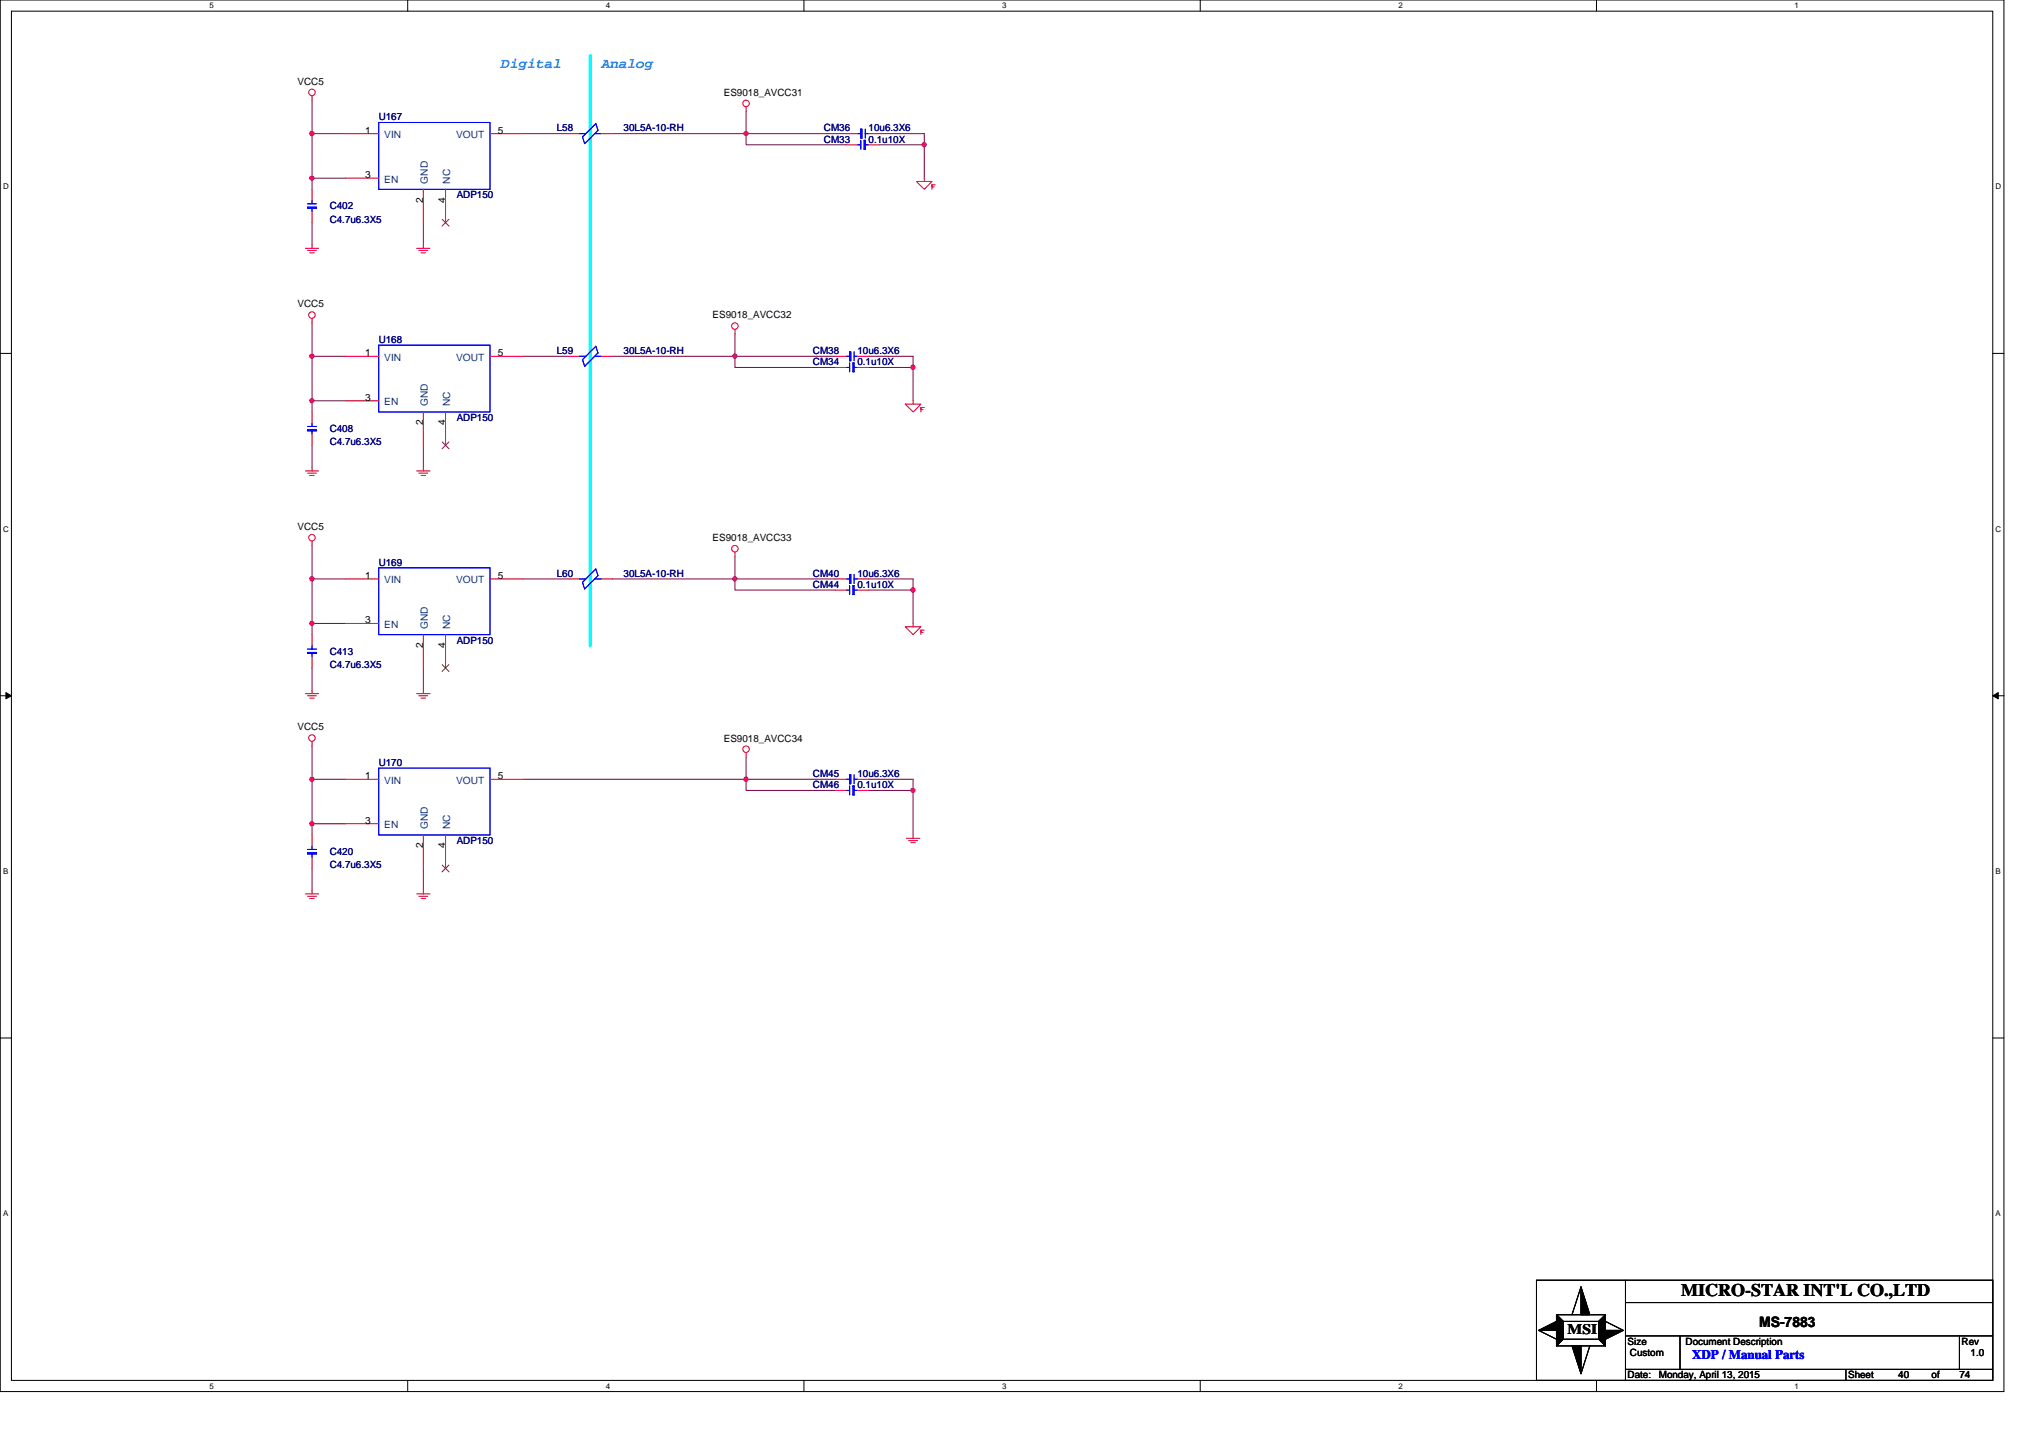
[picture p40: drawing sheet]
<svg xmlns="http://www.w3.org/2000/svg" width="297mm" height="210mm" viewBox="0 0 297 210" stroke-linecap="round" stroke-linejoin="round" font-family="sans-serif">
<defs><g id="words">
<text font-size="2.6" x="245.5" y="189.3">MICRO-STAR INT'L CO.,LTD</text>
<g font-size="2.1" fill="#0080ff">
<text x="73.2" y="9.9">Digital</text>
<text x="87.8" y="9.9">Analog</text>
</g>
<g font-size="2.1">
<text x="228.9" y="194.9">MSI</text>
<text x="256.9" y="193.8">MS-7883</text>
</g>
<text font-size="1.9" fill="#00f" x="247.1" y="198.5">XDP / Manual Parts</text>
<g font-size="1.5">
<text x="43.5" y="12.4">VCC5</text>
<text x="105.7" y="14">ES9018_AVCC31</text>
<text x="53.3" y="19.5">1</text>
<text x="72.7" y="19.5">5</text>
<text x="53.3" y="26">3</text>
<text x="61.8" y="29.6" transform="rotate(-90 61.8 29.6)">2</text>
<text x="65" y="29.6" transform="rotate(-90 65 29.6)">4</text>
<text x="43.5" y="44.9">VCC5</text>
<text x="104.1" y="46.5">ES9018_AVCC32</text>
<text x="53.3" y="52">1</text>
<text x="72.7" y="52">5</text>
<text x="53.3" y="58.5">3</text>
<text x="61.8" y="62.1" transform="rotate(-90 61.8 62.1)">2</text>
<text x="65" y="62.1" transform="rotate(-90 65 62.1)">4</text>
<text x="43.5" y="77.4">VCC5</text>
<text x="104.1" y="79">ES9018_AVCC33</text>
<text x="53.3" y="84.5">1</text>
<text x="72.7" y="84.5">5</text>
<text x="53.3" y="91">3</text>
<text x="61.8" y="94.6" transform="rotate(-90 61.8 94.6)">2</text>
<text x="65" y="94.6" transform="rotate(-90 65 94.6)">4</text>
<text x="43.5" y="106.7">VCC5</text>
<text x="53.3" y="113.8">1</text>
<text x="72.7" y="113.8">5</text>
<text x="105.7" y="108.3">ES9018_AVCC34</text>
<text x="53.3" y="120.3">3</text>
<text x="61.8" y="123.9" transform="rotate(-90 61.8 123.9)">2</text>
<text x="65" y="123.9" transform="rotate(-90 65 123.9)">4</text>
<text x="237.7" y="196.4">Size</text>
<text x="246.2" y="196.4">Document Description</text>
<text x="286.5" y="196.4">Rev</text>
<text x="237.7" y="201.3">Date:</text>
<text x="238" y="198">Custom</text>
<text x="242.2" y="201.3">Monday, April 13, 2015</text>
<text x="269.9" y="201.3">Sheet</text>
<text x="277.2" y="201.3">40</text>
<text x="282.1" y="201.3">of</text>
<text x="286.1" y="201.3">74</text>
<text x="287.8" y="198">1.0</text>
</g>
<g font-size="1.5" fill="#000080">
<text x="55.3" y="17.6">U167</text>
<text x="81.3" y="19.2">L58</text>
<text x="91.1" y="19.2">30L5A-10-RH</text>
<text x="120.3" y="19.2">CM36</text>
<text x="120.3" y="20.8">CM33</text>
<text x="126.8" y="19.2">10u6.3X6</text>
<text x="126.8" y="20.8">0.1u10X</text>
<text x="66.7" y="29">ADP150</text>
<text x="48.2" y="30.6">C402</text>
<text x="48.2" y="32.5">C4.7u6.3X5</text>
<text x="55.3" y="50.1">U168</text>
<text x="81.3" y="51.7">L59</text>
<text x="91.1" y="51.7">30L5A-10-RH</text>
<text x="118.7" y="51.7">CM38</text>
<text x="118.7" y="53.3">CM34</text>
<text x="125.2" y="51.7">10u6.3X6</text>
<text x="125.2" y="53.3">0.1u10X</text>
<text x="48.2" y="63.1">C408</text>
<text x="48.2" y="65">C4.7u6.3X5</text>
<text x="66.7" y="61.5">ADP150</text>
<text x="55.3" y="82.6">U169</text>
<text x="81.3" y="84.2">L60</text>
<text x="91.1" y="84.2">30L5A-10-RH</text>
<text x="118.7" y="84.2">CM40</text>
<text x="118.7" y="85.9">CM44</text>
<text x="125.2" y="84.2">10u6.3X6</text>
<text x="125.2" y="85.9">0.1u10X</text>
<text x="48.2" y="95.6">C413</text>
<text x="66.7" y="94">ADP150</text>
<text x="48.2" y="97.6">C4.7u6.3X5</text>
<text x="55.3" y="111.9">U170</text>
<text x="118.7" y="113.5">CM45</text>
<text x="125.2" y="113.5">10u6.3X6</text>
<text x="118.7" y="115.1">CM46</text>
<text x="125.2" y="115.1">0.1u10X</text>
<text x="48.2" y="124.9">C420</text>
<text x="66.7" y="123.2">ADP150</text>
<text x="48.2" y="126.8">C4.7u6.3X5</text>
</g>
<g font-size="1.5" fill="#004080">
<text x="56.1" y="20.2">VIN</text>
<text x="66.6" y="20.2">VOUT</text>
<text x="56.1" y="26.7">EN</text>
<text x="62.5" y="26.8" transform="rotate(-90 62.5 26.8)">GND</text>
<text x="65.7" y="26.8" transform="rotate(-90 65.7 26.8)">NC</text>
<text x="56.1" y="52.7">VIN</text>
<text x="66.6" y="52.7">VOUT</text>
<text x="56.1" y="59.2">EN</text>
<text x="62.5" y="59.4" transform="rotate(-90 62.5 59.4)">GND</text>
<text x="65.7" y="59.4" transform="rotate(-90 65.7 59.4)">NC</text>
<text x="56.1" y="85.2">VIN</text>
<text x="66.6" y="85.2">VOUT</text>
<text x="56.1" y="91.7">EN</text>
<text x="62.5" y="91.9" transform="rotate(-90 62.5 91.9)">GND</text>
<text x="65.7" y="91.9" transform="rotate(-90 65.7 91.9)">NC</text>
<text x="56.1" y="114.4">VIN</text>
<text x="66.6" y="114.4">VOUT</text>
<text x="56.1" y="120.9">EN</text>
<text x="62.5" y="121.1" transform="rotate(-90 62.5 121.1)">GND</text>
<text x="65.7" y="121.1" transform="rotate(-90 65.7 121.1)">NC</text>
</g>
<g font-size="1.2">
<text x="30.6" y="1.2">5</text>
<text x="88.5" y="1.2">4</text>
<text x="146.3" y="1.2">3</text>
<text x="204.2" y="1.2">2</text>
<text x="262.1" y="1.2">1</text>
<text x=".5" y="27.6">D</text>
<text x="291.4" y="27.6">D</text>
<text x=".5" y="77.6">C</text>
<text x="291.4" y="77.6">C</text>
<text x=".5" y="127.6">B</text>
<text x="291.4" y="127.6">B</text>
<text x=".5" y="177.6">A</text>
<text x="291.4" y="177.6">A</text>
<text x="30.6" y="202.8">5</text>
<text x="88.5" y="202.8">4</text>
<text x="146.3" y="202.8">3</text>
<text x="204.2" y="202.8">2</text>
<text x="262.1" y="202.8">1</text>
</g>
</g></defs>
<path d="M0 0h292.6v203.2h-292.6zM1.7 1.6h289.3v200h-289.3z" fill="none" stroke="#000" stroke-width=".15"/>
<g fill="#fff">
<path d="M30.6 .2h.6v1.3h-.6z"/>
<path d="M30.6 201.8h.6v1.3h-.6z"/>
</g>
<path d="M59.5 0v1.6M59.5 201.6v1.6" fill="none" stroke="#000" stroke-width=".15"/>
<g fill="#fff">
<path d="M88.5 .2h.6v1.3h-.6z"/>
<path d="M88.5 201.8h.6v1.3h-.6z"/>
</g>
<path d="M117.4 0v1.6M117.4 201.6v1.6" fill="none" stroke="#000" stroke-width=".15"/>
<g fill="#fff">
<path d="M146.3 .2h.7v1.3h-.7z"/>
<path d="M146.3 201.8h.7v1.3h-.7z"/>
</g>
<path d="M175.3 0v1.6M175.3 201.6v1.6" fill="none" stroke="#000" stroke-width=".15"/>
<g fill="#fff">
<path d="M204.2 .2h.6v1.3h-.6z"/>
<path d="M204.2 201.8h.6v1.3h-.6z"/>
</g>
<path d="M233.1 0v1.6M233.1 201.6v1.6" fill="none" stroke="#000" stroke-width=".15"/>
<g fill="#fff">
<path d="M262.1 .2h.6v1.3h-.6z"/>
<path d="M262.1 201.8h.6v1.3h-.6z"/>
<path d="M.5 26.6h.8v1.3h-.8z"/>
<path d="M291.4 26.6h.9v1.3h-.9z"/>
<path d="M.5 76.6h.8v1.3h-.8z"/>
<path d="M291.4 76.6h.9v1.3h-.9z"/>
</g>
<path d="M0 51.6h1.7M291 51.6h1.6" fill="none" stroke="#000" stroke-width=".15"/>
<g fill="#fff">
<path d="M.5 126.6h.7v1.3h-.7z"/>
<path d="M291.4 126.6h.8v1.3h-.8z"/>
</g>
<path d="M0 101.6h1.7M291 101.6h1.6" fill="none" stroke="#000" stroke-width=".15"/>
<path d="M.9 101.1l.8 .5-.8 .4zM291 101.6l.8-.5v.9z" fill="#000" stroke="#000" stroke-width=".15"/>
<g fill="#fff">
<path d="M.5 176.6h.7v1.2h-.7z"/>
<path d="M291.4 176.6h.8v1.2h-.8z"/>
</g>
<g fill="none" stroke="#000" stroke-width=".15">
<path d="M0 151.6h1.7M291 151.6h1.6M224.4 186.9h66.6v14.7h-66.6zM224.7 194.3l2.6 1.3M227.3 192h7.2v4.5h-7.2zM227.3 192l1 1M228.3 193h5.2v2.6h-5.2zM228.3 195.6l-1 .9M230.9 187.9l-1.3 4.1M232.2 196.5l-1.3 4.1M233.5 195.6l1 .9M234.5 193l2.6 1.3"/>
<path d="M234.5 192l-1 1M237.4 190.2h53.6M237.4 186.9v14.7M237.4 200h53.6M237.4 195.1h53.6M245.3 195.1v4.9M269.6 200v1.6M286.1 195.1v4.9"/>
</g>
<g fill="none" stroke="#800040" stroke-width=".15">
<path d="M45.6 19.5h4.8M45.6 19.5v6.5h4.8M45.6 14.6v4.9M76.5 19.5h6.4M89.4 19.5h19.6M109 19.5h14.6M109 19.5v1.6h14.6M109 16.3v3.2M128.5 19.5h6.5v1.6M45.6 26v1.6M45.6 32.5v3.3M61.8 32.5v3.3"/>
<path d="M128.5 21.1h6.5v4.9M45.6 52v6.5h4.8M45.6 52h4.8M45.6 47.1v4.9M45.6 58.5v1.7M76.5 52h6.4M89.4 52h17.9M107.3 52h14.7M107.3 52v1.7h14.7M107.3 48.8v3.2M126.8 53.7h6.5M126.8 52h6.5v1.7"/>
<path d="M133.3 53.7v4.8M45.6 65v3.3M45.6 79.7v4.8M61.8 65v3.3M45.6 84.5v6.5h4.8M45.6 84.5h4.8M45.6 97.5v3.3M45.6 91v1.7M61.8 97.5v3.3M76.5 84.5h6.4M89.4 84.5h17.9M107.3 84.5h14.7"/>
<path d="M107.3 84.5v1.7h14.7M107.3 81.3v3.2M126.8 86.2h6.5M126.8 84.5h6.5v1.7M133.3 86.2v4.8M45.6 113.8v6.5h4.8M45.6 113.8h4.8M45.6 108.9v4.9M76.5 113.8h32.5M109 113.8h13M109 113.8v1.6h13M109 110.6v3.2"/>
<path d="M126.8 115.4h6.5M126.8 113.8h6.5v1.6M133.3 115.4v6.5M45.6 126.8v3.2M45.6 120.3v1.6M61.8 126.8v3.2"/>
</g>
<g fill="#f0f" stroke="#f0f" stroke-width=".15">
<circle cx="108.9" cy="19.5" r=".32"/>
<circle cx="135" cy="21.1" r=".32"/>
<circle cx="45.5" cy="19.5" r=".32"/>
<circle cx="45.6" cy="26" r=".31"/>
<circle cx="45.5" cy="52" r=".32"/>
<circle cx="133.3" cy="53.6" r=".32"/>
<circle cx="45.6" cy="58.5" r=".31"/>
<circle cx="107.3" cy="52" r=".32"/>
<circle cx="107.3" cy="84.5" r=".32"/>
<circle cx="45.5" cy="84.5" r=".32"/>
<circle cx="133.3" cy="86.1" r=".32"/>
<circle cx="45.6" cy="91" r=".31"/>
<circle cx="108.9" cy="113.8" r=".32"/>
<circle cx="45.5" cy="113.8" r=".32"/>
<circle cx="133.3" cy="115.4" r=".31"/>
<circle cx="45.5" cy="120.3" r=".32"/>
</g>
<g fill="none" stroke="#f00" stroke-width=".15">
<path d="M45.6 14v.6M50.4 19.5h4.9M71.6 19.5h4.9M82.9 19.5h1.7M87.8 19.5h1.6M109 15.6v.7M123.6 19.5h1.6M126.8 19.5h1.7M44.6 36.3h1.9M44.9 36.6h1.3M45.2 36.9h.7M45.6 35.8v.5"/>
<path d="M45.6 27.6v1.7M45.6 30.9v1.6M50.4 26h4.9M60.9 36.3h1.9M61.2 36.6h1.3M61.5 36.9h.6M61.8 35.8v.5M61.8 27.6v4.9M65.1 27.6v4.9M123.6 21.1h1.6M126.8 21.1h1.7M133.8 26.5h2.3l-1.1 1.1z"/>
<path d="M135 26v.5M136.1 27.3h.3M136.1 27h.5M136.1 27.2v-.2v.6M45.6 46.5v.6M50.4 52h4.9M50.4 58.5h4.9M71.6 52h4.9M82.9 52h1.7M87.8 52h1.6M107.3 48.1v.7M122 52h1.6"/>
<path d="M122 53.7h1.6M125.2 52h1.6M125.2 53.7h1.6M132.2 59h2.3l-1.2 1.2zM133.3 58.5v.5M134.5 59.8h.3M134.5 59.5h.5M134.5 59.7v-.2v.7M44.6 68.8h1.9M44.9 69.1h1.3M45.2 69.4h.7M45.6 68.3v.5"/>
<path d="M45.6 79v.7M45.6 60.2v1.6M45.6 63.4v1.6M60.9 68.8h1.9M61.2 69.1h1.3M61.5 69.4h.6M61.8 68.3v.5M61.8 60.2v4.8M65.1 60.2v4.8M45.6 92.7v1.6M45.6 95.9v1.6M50.4 84.5h4.9"/>
<path d="M50.4 91h4.9M61.8 92.7v4.8M65.1 92.7v4.8M71.6 84.5h4.9M82.9 84.5h1.7M87.8 84.5h1.6M107.3 80.6v.7M122 84.5h1.6M122 86.2h1.6M125.2 84.5h1.6M125.2 86.2h1.6M132.2 91.5h2.3l-1.2 1.2z"/>
<path d="M133.3 91v.5M134.5 92.3h.3M134.5 92h.5M134.5 92.2v-.2v.7M44.6 101.3h1.9M44.9 101.6h1.3M45.2 101.9h.7M45.6 100.8v.5M45.6 108.3v.6M50.4 113.8h4.9M60.9 101.3h1.9M61.2 101.6h1.3"/>
<path d="M61.5 101.9h.6M61.8 100.8v.5M71.6 113.8h4.9M109 109.9v.7M122 113.8h1.6M122 115.4h1.6M125.2 113.8h1.6M125.2 115.4h1.6M44.6 130.5h1.9M44.9 130.9h1.3M45.2 131.2h.7M45.6 130v.5"/>
<path d="M45.6 121.9v1.6M45.6 125.2v1.6M50.4 120.3h4.9M60.9 130.5h1.9M61.2 130.9h1.3M61.5 131.2h.6M61.8 130v.5M61.8 121.9v4.9M65.1 121.9v4.9M132.4 122.4h1.9M132.7 122.7h1.3M133 123.1h.7"/>
<path d="M133.3 121.9v.5"/>
<circle cx="45.6" cy="13.5" r=".48"/>
<circle cx="109" cy="15.1" r=".48"/>
<circle cx="45.6" cy="46" r=".48"/>
<circle cx="107.3" cy="47.6" r=".48"/>
<circle cx="45.6" cy="78.5" r=".48"/>
<circle cx="107.3" cy="80.1" r=".48"/>
<circle cx="45.6" cy="107.8" r=".48"/>
<circle cx="109" cy="109.4" r=".48"/>
</g>
<g fill="#000" stroke="#000" stroke-width=".15">
<path d="M224.7 194.3l2.6-1.3v1.3zM230.9 187.9l1.3 4.1h-1.3zM234.5 194.3h2.6l-2.6 1.3zM229.6 196.5h1.3v4.1z"/>
<path d="M227.3 192l1 1v2.6l-1 .9z" fill-rule="evenodd"/>
<path d="M227.3 192l1 1v2.6l-1 .9z" fill-rule="evenodd"/>
<path d="M227.3 192l1 1v2.6l-1 .9z" fill-rule="evenodd"/>
<path d="M234.5 192v4.5l-1-.9v-2.6z" fill-rule="evenodd"/>
<path d="M234.5 192v4.5l-1-.9v-2.6z" fill-rule="evenodd"/>
<path d="M234.5 192v4.5l-1-.9v-2.6z" fill-rule="evenodd"/>
</g>
<path d="M86.2 8.1v86.2" fill="none" stroke="#0ff" stroke-width=".49"/>
<g fill="none" stroke="#00f" stroke-width=".15">
<path d="M55.3 17.9h16.3v9.7h-16.3zM84.6 19.5h1M86.8 19.5h1M87 18.1l.3 .9-1.9 2-.3-1zM87.8 19.5h.1M125.2 19.5h.5M125.7 18.9h.2v1.3h-.2zM126.4 18.9v1.3M126.4 19.5h.4M44.9 29.8h1.3M44.9 30.2h1.3v.2h-1.3zM45.6 30.4v.5"/>
<path d="M45.6 29.3v.5M125.2 21.1h.5M125.7 20.5v1.3M126.2 20.5h.2v1.3h-.2zM126.4 21.1h.4M55.3 50.4h16.3v9.8h-16.3zM84.6 52h1M86.8 52h1M87 50.6l.3 .9-1.9 2-.3-1zM87.8 52h.1M123.6 52h.5M123.6 53.7h.5"/>
<path d="M124.1 51.4h.1v1.3h-.1zM124.1 53v1.3M124.6 53h.1v1.3h-.1zM124.7 51.4v1.3M124.7 52h.5M124.7 53.7h.5M44.9 62.3h1.3M44.9 62.8h1.3v.1h-1.3zM45.6 62.9v.5M45.6 61.8v.5M44.9 94.8h1.3M44.9 95.3h1.3v.1h-1.3z"/>
<path d="M45.6 95.4v.5M45.6 94.3v.5M55.3 82.9h16.3v9.8h-16.3zM84.6 84.5h1M86.8 84.5h1M87 83.1l.3 1-1.9 1.9-.3-1zM87.8 84.5h.1M123.6 84.5h.5M123.6 86.2h.5M124.1 83.9h.1v1.3h-.1zM124.1 85.5v1.3M124.6 85.5h.1v1.3h-.1z"/>
<path d="M124.7 83.9v1.3M124.7 84.5h.5M124.7 86.2h.5M55.3 112.2h16.3v9.7h-16.3zM123.6 113.8h.5M123.6 115.4h.5M124.1 113.1h.1v1.3h-.1zM124.1 114.8v1.3M124.6 114.8h.1v1.3h-.1zM124.7 113.1v1.3M124.7 113.8h.5M124.7 115.4h.5"/>
<path d="M44.9 124h1.3M44.9 124.5h1.3v.2h-1.3zM45.6 124.7v.5M45.6 123.5v.5"/>
</g>
<path d="M64.6 32l1 1M65.5 32l-.9 1M64.6 64.5l1 1M65.5 64.5l-.9 1M64.6 97l1 1M65.5 97l-.9 1M64.6 126.3l1 1M65.5 126.3l-.9 1" fill="none" stroke="#804000" stroke-width=".15"/>
<use href="#words"/>
</svg>
